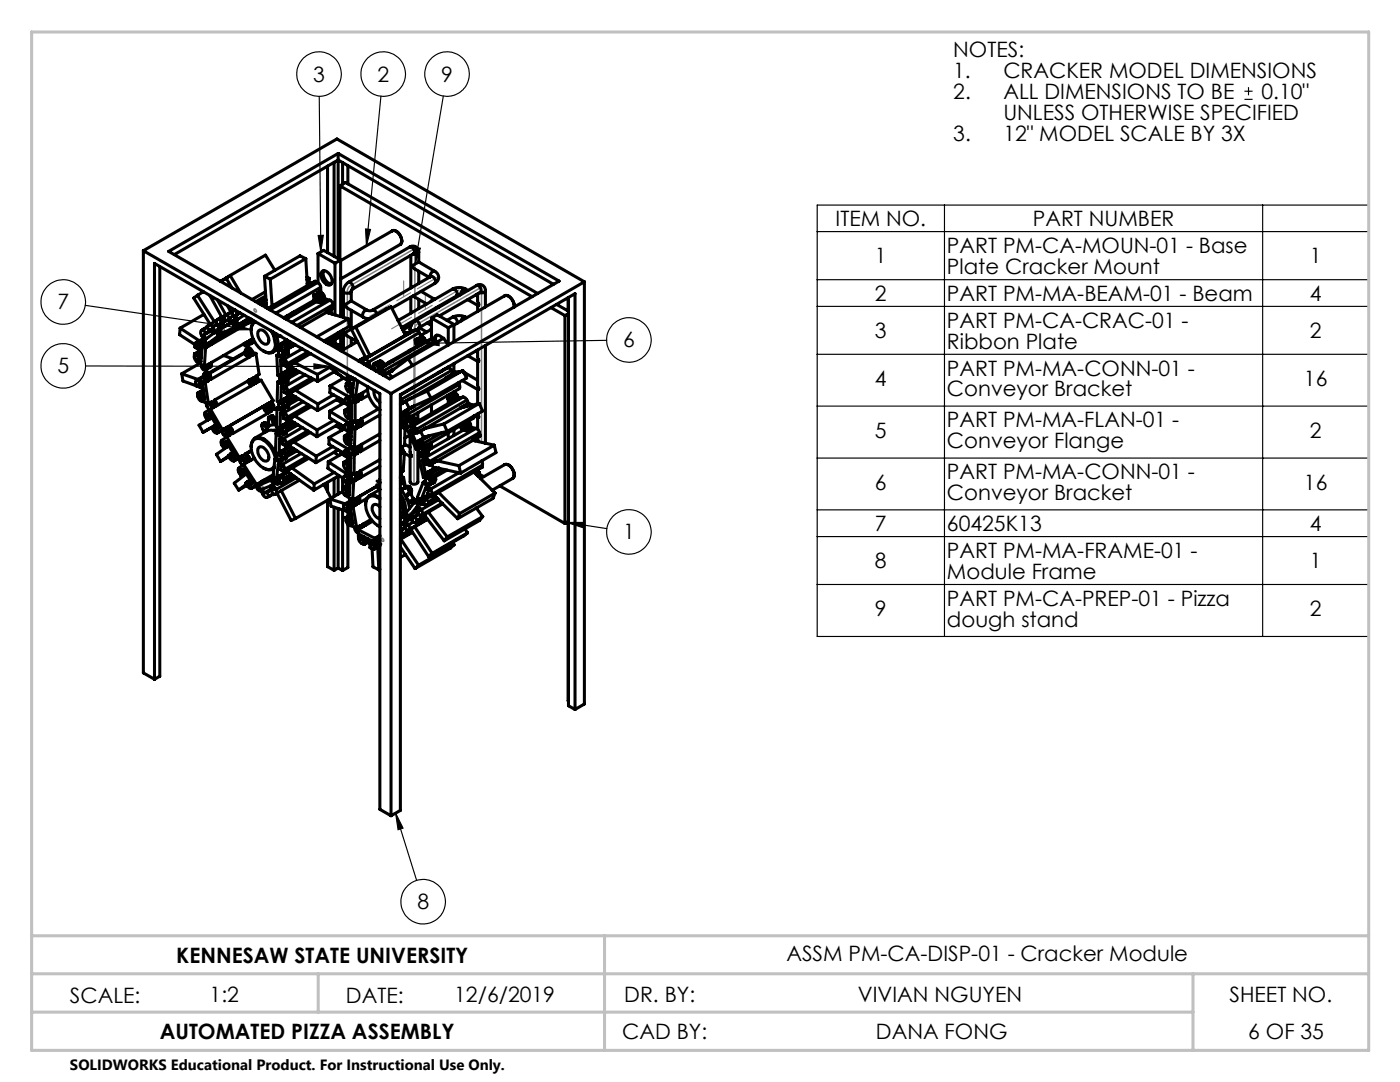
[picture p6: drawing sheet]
<svg xmlns="http://www.w3.org/2000/svg" width="279mm" height="216mm" viewBox="0 0 279 216" stroke-linecap="round" stroke-linejoin="round" font-family="sans-serif">
<defs><g id="words">
<g font-size="4.2">
<text x="190.2" y="11.4">NOTES:</text>
<text x="62.5" y="16.3">3</text>
<text x="75.3" y="16.3">2</text>
<text x="88.1" y="16.3">9</text>
<text x="190.2" y="15.6">1.</text>
<text x="200.2" y="15.6">CRACKER MODEL DIMENSIONS</text>
<text x="190.2" y="19.8">2.</text>
<text x="200.2" y="19.8">ALL DIMENSIONS TO BE</text>
<text x="200.2" y="24">UNLESS OTHERWISE SPECIFIED</text>
<text x="251.7" y="19.8">0.10&quot;</text>
<text x="190.2" y="28.1">3.</text>
<text x="200.2" y="28.1">12&quot; MODEL SCALE BY 3X</text>
<text x="166.8" y="45.1">ITEM NO.</text>
<text x="206.1" y="45.1">PART NUMBER</text>
<text x="174.6" y="52.5">1</text>
<text x="189" y="50.5">PART PM-CA-MOUN-01 - Base</text>
<text x="261.4" y="52.5">1</text>
<text x="174.6" y="60">2</text>
<text x="189" y="60">PART PM-MA-BEAM-01 - Beam</text>
<text x="189" y="54.7">Plate Cracker Mount</text>
<text x="261.4" y="60">4</text>
<text x="11.5" y="61.8">7</text>
<text x="189" y="65.4">PART PM-CA-CRAC-01 -</text>
<text x="124.4" y="69.3">6</text>
<text x="174.6" y="67.4">3</text>
<text x="189" y="69.5">Ribbon Plate</text>
<text x="261.4" y="67.4">2</text>
<text x="11.5" y="74.5">5</text>
<text x="174.6" y="77">4</text>
<text x="189" y="74.9">PART PM-MA-CONN-01 -</text>
<text x="260.2" y="77">16</text>
<text x="189" y="79.1">Conveyor Bracket</text>
<text x="174.6" y="87.3">5</text>
<text x="189" y="85.3">PART PM-MA-FLAN-01 -</text>
<text x="189" y="89.5">Conveyor Flange</text>
<text x="261.4" y="87.3">2</text>
<text x="189" y="95.6">PART PM-MA-CONN-01 -</text>
<text x="174.6" y="97.7">6</text>
<text x="189" y="99.8">Conveyor Bracket</text>
<text x="260.2" y="97.7">16</text>
<text x="124.4" y="107.6">1</text>
<text x="174.6" y="105.9">7</text>
<text x="189" y="105.9">60425K13</text>
<text x="261.4" y="105.9">4</text>
<text x="174.6" y="113.4">8</text>
<text x="189" y="111.3">PART PM-MA-FRAME-01 -</text>
<text x="261.4" y="113.4">1</text>
<text x="189" y="115.5">Module Frame</text>
<text x="174.6" y="122.9">9</text>
<text x="189" y="120.9">PART PM-CA-PREP-01 - Pizza</text>
<text x="189" y="125">dough stand</text>
<text x="261.4" y="122.9">2</text>
<text x="83.3" y="181.4">8</text>
<text x="156.9" y="191.8">ASSM PM-CA-DISP-01 - Cracker Module</text>
<text x="35.2" y="192.1">KENNESAW STATE UNIVERSITY</text>
<text x="14" y="200.2">SCALE:</text>
<text x="41.8" y="199.9">1:2</text>
<text x="69.1" y="200.2">DATE:</text>
<text x="90.7" y="199.9">12/6/2019</text>
<text x="124.6" y="199.9">DR. BY:</text>
<text x="171.2" y="199.9">VIVIAN NGUYEN</text>
<text x="245.4" y="199.9">SHEET NO.</text>
<text x="31.9" y="207.3">AUTOMATED PIZZA ASSEMBLY</text>
<text x="124.2" y="207.3">CAD BY:</text>
<text x="174.8" y="207.3">DANA FONG</text>
<text x="249.1" y="207.3">6 OF 35</text>
</g>
<text font-size="3" x="14" y="213.5">SOLIDWORKS Educational Product. For Instructional Use Only.</text>
</g></defs>
<g fill="none" stroke="#000" stroke-width=".23">
<path d="M63.7 19.2l.3 31.1M76 19.2l-2.9 29.8M88.5 19.2l-5.7 33.5M248.4 19.8h1.6M248.4 18.2h1.6M249.2 17.4v1.6M63.5 47h1l-.5 3.3zM73 45.7l.9 .1-.8 3.2zM82.9 49.4l1 .1-1.1 3.2zM163.1 40.9h110.1v86.1h-110.1zM163.1 46.2h110.1M163.1 55.8h110.1"/>
<path d="M188.5 40.9v86.1M252 40.9v86.1M17 60.9l33.1 4.9M17.1 73l48.8 .1M47 64.8l3.1 1h-3.3zM62.7 72.6l3.2 .5-3.2 .5zM84.3 68.5l3.3-.6v1.1zM121.1 67.9l-36.8 .6M163.1 61.1h110.1M163.1 70.7h110.1M163.1 81h110.1M163.1 91.4h110.1"/>
<path d="M113.1 104.2h3.4l-.2 1.1zM113.1 104.2l8 1.3M163.1 101.7h110.1M163.1 107.1h110.1M163.1 116.6h110.1M79 162.2l1.4 3-1 .4zM79 162.2l4.1 13.5"/>
<circle cx="63.7" cy="14.8" r="4.4"/>
<circle cx="76.5" cy="14.8" r="4.4"/>
<circle cx="89.2" cy="14.8" r="4.4"/>
<circle cx="12.6" cy="73" r="4.4"/>
<circle cx="12.6" cy="60.3" r="4.4"/>
<circle cx="125.5" cy="67.8" r="4.4"/>
<circle cx="125.5" cy="106.1" r="4.4"/>
<circle cx="84.5" cy="179.9" r="4.4"/>
</g>
<g fill="none" stroke="#808080" stroke-width=".3">
<path d="M41.1 74.6a.34 .34 0 0 1 .4 .2 .34 .34 0 0 1-.1 .4l-.3-.2zM44.3 65.4a.31 .31 0 0 1 .4 .2 .31 .31 0 0 1-.2 .4l-.2-.3zM50.7 61.7a.33 .33 0 0 1 .4 .1 .33 .33 0 0 1-.1 .5l-.2-.2zM56.3 69.6a.3 .3 0 0 1 .4 .2 .3 .3 0 0 1-.1 .4l-.3-.2zM71.1 78.7a.33 .33 0 0 1 .4 .1 .33 .33 0 0 1-.1 .5l-.3-.3zM75.3 72.6a.32 .32 0 0 1 .4 .1 .32 .32 0 0 1-.1 .5zM45.2 85.9a.33 .33 0 0 1 .4 .2 .33 .33 0 0 1-.1 .4l-.3-.3zM52.1 96.8h.3l.1 .2a.22 .22 0 0 1-.2 .4 .22 .22 0 0 1-.2-.2zM56.1 90.5a.34 .34 0 0 1 .4 .2 .34 .34 0 0 1-.2 .4l-.3-.4zM56.4 80.2a.32 .32 0 0 1 .4 .2 .32 .32 0 0 1-.1 .4l-.2-.2zM70.6 99.4a.32 .32 0 0 1 .4 .2 .32 .32 0 0 1-.1 .4l-.3-.3zM70.9 89.1a.29 .29 0 0 1 .5 .2 .29 .29 0 0 1-.2 .4z"/>
<path d="M81.8 83.7a.32 .32 0 0 1 .4 .2 .32 .32 0 0 1-.2 .4l-.2-.3zM82.8 80.7v-30.4a.4 .4 0 0 0-.2-.4 .4 .4 0 0 0-.4 .1l-12.3 7-.5 .7-.1 30.8M85.8 95.4a.31 .31 0 0 1 .3 .1 .31 .31 0 0 1-.1 .4l-.2-.1zM96.1 88.4v-30.4a.37 .37 0 0 0-.2-.4 .37 .37 0 0 0-.4 0l-12.2 7.1-.6 .7-.1 30.8M76.1 107.5a.3 .3 0 0 1 .4 .1 .3 .3 0 0 1-.1 .4zM81.8 102.4a.33 .33 0 0 1 .3 .2 .33 .33 0 0 1-.1 .4l-.3-.3z"/>
</g>
<path d="M120.6 186.7h152.6" fill="none" stroke="#c0c0c0" stroke-width=".23" stroke-dasharray="19 1.6 3.2 1.6" stroke-dashoffset="9.5"/>
<path d="M6.3 6.4h266.9v203.2h-266.9zM6.3 194.3h266.9M6.3 186.7h266.9M63.5 194.3v7.7M120.7 186.7v22.9M238.1 194.3v15.3M6.3 202h231.8" fill="none" stroke="#c0c0c0" stroke-width=".61"/>
<path d="M91.6 57.8l-13.4 7.8M73.8 63.1l13.5-7.8" fill="none" stroke="#808080" stroke-width=".23" stroke-dasharray="19 1.6 3.2 1.6" stroke-dashoffset="14.4"/>
<path d="M80.6 56.1v3.1M84.9 58.6v3.1" fill="none" stroke="#808080" stroke-width=".23" stroke-dasharray="19 1.6 3.2 1.6"/>
<path d="M63.5 47h1l-.5 3.3zM73 45.7l.9 .1-.8 3.2zM82.9 49.4l1 .1-1.1 3.2zM84.3 68.5l3.3-.6v1.1zM113.1 104.2h3.4l-.2 1.1zM79 162.2l1.4 3-1 .4zM62.7 72.6l3.2 .5-3.2 .5zM47 64.8l3.1 1h-3.3z" fill="#000"/>
<g fill="none" stroke="#000" stroke-width=".61">
<path d="M65.4 33.2v17.2M66.7 32.4v18.8M67.5 30.6v21M67.8 37.1l38.4 22.1M67.8 37.1v14.7M67.8 37.1l1.2-.7 38.3 22.2M68.4 32.5v4.3M69.4 33.1v3.6M28.6 50l49.4 28.5M28.6 50l38.6-22.3 49.4 28.5M28.6 50v84.3l2.2 1.2M31.9 53.2v81.7l-1.1 .6"/>
<path d="M33.7 50.2l33.8-19.6 44.1 25.5-33.8 19.5zM34.8 50.8l32.7-18.9 43 24.8M39.4 58.9l-.7 .6 3.2 5.2M39.4 58.9l3.4 5.3M40.6 58.2l-1.2 .7M41.9 58.9l2.9 5.3-.4 .2M43.4 59.8l1.7 3.1M45.2 55.5l-1.1 .7M45.5 55.2l-1.5 .9M45.9 55l-.8 .5 1.2 2M45.9 55l2.1 3.5M52.8 55.1l.3 5.4"/>
<path d="M52.8 55.1l1.1 .6M53 58.2l-2.7 1.6M53 59.1l-2 1.1M53.1 59.7l-1.5 .8M53.1 59.9l-1.2 .7M53.9 55.7l.4 5.4M54.9 53.9l-1.9-3-7.1 4.1M61 51.6l-1.1-.6-7.1 4.1M61 51.6l-7.1 4.1M61 51.6l.3 5.4M61.2 55.3l.5 .2M61.3 57h.1"/>
<path d="M61.3 57l-7 4.1M61.3 56.8l.3 .1M61.7 55.5v.1M61.7 55.5l-.4 .2M61.7 55.6v.7M61.7 55.6l-.4 .2M61.7 56.3v.1M61.7 56.3l-.4 .3 .4-.2M61.7 56.4l.4 .2M62.6 58.9l.3-.2 .6 .3M62.6 58.9l.1 1M62.6 58.9l.6 .3"/>
<path d="M62.7 59.9l-6.1 3.5M62.9 56.1l-1.5 .9M62.9 56.1l.5 .3M63 59.4a.3 .3 0 0 1 .4 .2 .3 .3 0 0 1-.2 .4l-.3-.3zM63 59.4a.39 .39 0 0 1 .4 .2 .39 .39 0 0 1 0 .4M63.2 59.2l.4 .5v.4l-.2 .2-.7-.4M63.4 56.4a1.12 1.12 0 0 1 .6 .9M63.4 58.4l.3-.2 .6 .3M63.4 58.4v.4M63.4 58.4l.6 .3M63.4 56.4l-9.5 5.4M63.5 59l.2 .2 .2 .5"/>
<path d="M63.5 50.6v5.8M63.5 50.6l3.4 1.9M63.5 50.6l1.1-.6 3.4 1.9M63.5 59l.5 .7M63.5 59l-.3 .2M63.7 58.7l-.4 .2M63.9 59.7l.2 .7M64 58.7l.5 .6M64 57.3l.1 1.1M64 57.3l-9 5.2M64.2 54.2a.87 .87 0 0 1 1.3 .2 1.95 1.95 0 0 1 .6 2.3 .87 .87 0 0 1-1.3-.2 1.95 1.95 0 0 1-.6-2.3zM64.3 58.5l.4 .6v.5"/>
<path d="M64.3 58.5l-.3 .2M64.5 59.3l.1 .8-.5 .3M64.5 59.3l-.6 .4M64.6 54a2.07 2.07 0 0 0 1.5 2.7M64.7 59.6l-.2 .1M64.7 59.5l1.1 .4M65.8 59.9l.5 .3 .2 .6M65.8 59.9l-7.6 4.4M66.9 52.5v10.3M68 51.9v11.3M68 51.9l-1.1 .6M68.5 58.1a.92 .92 0 0 0 1.6 0"/>
<path d="M68.5 58.1v5.2M69.5 56.3l-.2 .2a2.23 2.23 0 0 0-.8 1.6M69.5 56.3a.9 .9 0 0 1 .8 1.4M70.1 58.1v2l-1.3 .6v.3l.5 .4M78.3 46.1a1.23 1.23 0 0 1 1.6 .9 1.43 1.43 0 0 1 0 1.8M78.3 46.1a1.82 1.82 0 0 1 1.8 2.3l-.2 .4M78.3 46.1l-10.3 5.9M79.9 48.8l-11.9 6.9M81.8 49.3a1.15 1.15 0 0 1 1.2-.1 1.15 1.15 0 0 1 .6 1.1M81.8 49.3a.9 .9 0 0 1 .7 1.3M81.8 49.3l-12.3 7M82 50.9v6.6"/>
<path d="M82 59.3v3.2M82.5 59l2.7 1.6M82.5 50.6l-12.2 7.1-.2 .4M82.5 50.6h.1M83.6 52.3l-1.4 .7v.2l.5 .4 3 1.8M83.6 50.3a.89 .89 0 0 1-1.2 .4M83.6 52.3l3.2 1.9M83.6 50.3v2M83.6 54.1v2.5M83.6 59.7v1.9M84 58.1l2.7 1.6a.67 .67 0 0 0-.7 .5M86 55.2a.92 .92 0 0 1 .8 1.4"/>
<path d="M86 55.2l-11.7 6.7M86 55.1v.1M86.8 54.2a1.31 1.31 0 0 1 .8 1.2 1.31 1.31 0 0 1-.8 1.2M86.8 54.2a.93 .93 0 0 0-1 1.1M86.8 56.6l-8.6 4.9M90.3 57.7a2.84 2.84 0 0 1 2.6 0M90.3 57.7a.92 .92 0 0 1 .8 1.4M90.3 57.7l-10.9 6.3M91.1 59.1h.1M91.1 59.1l-10.9 6.3M91.7 58.9l-.6 .2M92.9 57.7a.97 .97 0 0 0-1 1.1"/>
<path d="M92.9 57.7l.5 .3M93.3 59.8l2 1.1M94.9 58.8l.4 .3M95.1 57a1.13 1.13 0 0 1 1.2-.1 1.13 1.13 0 0 1 .6 1.1M95.1 57a.9 .9 0 0 1 .8 1.3M95.1 57l-12.2 7M95.3 58.6v1.5l.2 .5M95.9 58.3h.1M95.9 58.3l-8.2 4.7M96.9 58a.83 .83 0 0 1-1.2 .4M96.9 58v3.2M100.7 59a1.77 1.77 0 0 1 1.9 1.9v.3"/>
<path d="M100.7 59a1.43 1.43 0 0 1 1.7 1.1l.2 1.2M100.7 59l-10.1 5.9M113.4 59.4v2.7M113.5 59.4v81.4l1.3 .8M116.6 56.2l-38.6 22.3M116.6 56.2v84.3l-1.8 1.1M35.9 65.5l-.1 1.3 3.1 2M35.9 65.5l3.9 2.5M36.3 74.6l.2 1.4 2.7 1M36.3 74.6l3.2 1.1M38.8 70.6h.1M38.8 70.6v.7l.3 .7 1.7 1.2"/>
<path d="M38.8 70.6l1.5-.8-1.4 .8M38.9 70.6l.6 .4M39.4 78.5l1.1-.7-1.1 .7M39.4 78.5l.1 .8 .4 .6 1.7 .6M39.4 78.5l.6 .2M39.5 71v.1M39.5 75.8a.36 .36 0 0 0-.4 .1 .36 .36 0 0 0 0 .4l.1 .7 .6 .2M39.5 75.8l1.5 .5M39.5 71.1v.7M39.5 68.4a.34 .34 0 0 0-.3 0 .34 .34 0 0 0-.3 .3v.6l.7 .4M39.5 68.4l1.5 1M39.6 69.7l.6-.3-.6 .3"/>
<path d="M39.6 69.7l.1-.7 .6 .5-.2 2.7-.6-.4M39.8 72.5l-3.5 2.1M39.9 77.2h-.1M39.9 77.2l.5-.3-.6 .3M39.9 77.2l-.1-.7 .6 .2 .4 3-.6-.2M39.9 77.2l.6 .2M40 69.5l.3 .2M40 78.7l.1 .1M40.1 78.8l.1 .7M40.1 71.4l-.6 .4M40.2 72.8a.71 .71 0 0 0 .1 .7 .71 .71 0 0 0 .7 .3l.1-.2M40.2 70.6l-.7 .4"/>
<path d="M40.2 70.7l-.7 .4M40.5 65.7l.1 .1M40.5 65.7l-.3 .3a.79 .79 0 0 0 0 .9l1.1 1.8M40.5 67.8l-1 .6M40.6 65.8l.4 .7M40.6 67.5l-1.5 .9M40.6 78.4l-.6 .3M40.6 67.7l-.1 1 .8 .5M40.6 75l-1.4 .8M40.6 75.2l-1.1 .6M40.6 78.5l-.5 .3M40.7 62.7l-4.8 2.8"/>
<path d="M40.7 74.5l.8-.3 .3 .3 .2 .4M40.7 79.2l-.5 .3M40.8 73.2l.3-.2v.6M40.9 74.8a.31 .31 0 0 1 .3 .2 .31 .31 0 0 1-.1 .4l-.2-.3zM41 76.3l.6 4.2M41 66.5v.1M41 66.6l-.4 .3M41 69.4l-.2 3.8M41.3 65.2l-.8 .5M41.3 69.2l-.3 .2M41.4 73.4l-.4 .5M41.4 68.7l-.1 .5"/>
<path d="M41.4 73.4l-.3 .2M41.4 65.3l-.8 .5M41.5 75.2l-.4-.6h-.4v1.1l.9 .3M41.5 75.2l.1 .8M41.6 72.7l.1 .4-.3 .2 .3 .1 .2-.3M41.6 76l-.6 .3M41.7 68.5l.3-.2-.7 .4M41.7 68.5v.5l.5-.2M41.8 68.5l.4 .3M41.8 66l.4-.3 .5 .7-1.6 1.2-.5-.7M41.9 73.1v-.6l-.5 .3v.6M42 74.9l-.5 .3"/>
<path d="M42.1 68.3l-.4 .2M42.2 66l.3 .6M42.2 66l-1.6 .9M42.2 73l-.4 .4M42.2 73l-.3 .1M42.3 65.7l-.5 .3M42.3 65.8l-1.3 .7M42.3 65.9l-.1 .1M42.3 65.8l-1.3 .8M42.4 65.3a.67 .67 0 0 0-.8-.4l-.3 .3 .5 .8M42.4 65.3l1.2 1.7M42.5 68l-.3 .2v.6"/>
<path d="M42.8 79.8l.2 .3M43.2 64l-1.5 .8M43.4 63.8a.67 .67 0 0 0-.1 .9l1 1.8M43.4 64.7l-1 .6M43.5 65.6h.1M43.5 65.6v.1M43.6 67l-2.3 1.7M43.7 63.6h.1M43.7 63.6l.6-.3-.9 .5M43.7 63.6l-.3 .2M43.7 65.4a.66 .66 0 0 0 0 .8 .66 .66 0 0 0 .6 .3M43.8 63.6l.4 .8"/>
<path d="M44.1 66.6l.1 .1M44.2 66.7l-.6 .3M44.2 64.4v.1M44.2 64.5l-.4 .2 .4 .8M44.3 63.4l-.5 .2M44.4 64.4l.4-.2-.6 .3M44.4 66.5l-.2 .2M44.4 64.4l.4 .7 1.1-.6-.2 .1M44.6 63.1l.4 .9 .5-.2 .5 .8-1.8 .9M44.6 63.1l.4-.1a.67 .67 0 0 1 .8 .5M44.6 70.9l1.9 .7M44.7 64.1l-.5 .3"/>
<path d="M44.9 66.3h-.1M45.4 61l.7 1.3M45.7 64.6l-1.5 .9M45.7 64.6h.1M45.8 63.5l1 1.8M46.1 62.3h.1M46.5 62.1l-1.9 1M46.5 64l.5-.3zM46.5 64l.6 1.1M46.6 63l1.1 1.8M46.6 63l-.8 .5M46.7 62l-.6 .3"/>
<path d="M46.8 65.3l-2.5 1.2M46.9 61.8l-.4 .3a.79 .79 0 0 0 .1 .9M47 61.9l.4 .7M47.1 65.1l-.3 .2M47.4 62.6v.1M47.4 62.7l-.4 .2M47.7 64.8l-.6 .3M47.8 62.4l-.4 .2M47.9 64.7h.1M47.9 64.7l-.3 .2M47.9 64.7l.4-.3-.6 .4M47.9 62.4l-.5 .3"/>
<path d="M47.9 62.4l-.9 .5M48.4 64.4h.1M48.4 64.4l-.5 .3M48.4 64.4l1.4-.9zM48.6 68.7l.5 .4 .3-.3M48.7 62.9l-1.3 .8-.4-.8M48.9 70.2l-7.2 4.2M49 70.4l-7.2 4.1M49 69.7l.8-.3 .5 .7M49 68.4l.1 .4h-.2l-.2-.2M49.1 68.4l.1 .3-.1 .2M49.1 70a.36 .36 0 0 1 .4 .2 .36 .36 0 0 1 0 .4l-.4-.3z"/>
<path d="M49.2 64.1l.5 .3M49.4 68.8v-.6l-7.2 4.1v.7M49.5 76l.5 1M49.7 63.5l-2 1.3M49.7 64.4l-7.2 4.2v-.6M49.7 68.7l-.5 .4M49.7 75.8a.37 .37 0 0 1 .4 .2 .37 .37 0 0 1 0 .4M49.7 75.8a.37 .37 0 0 1 .4 .3 .37 .37 0 0 1-.1 .4l-.3-.2zM49.7 63.9v.5M49.7 68.7l-.3 .1M49.8 70.4l-.3-.6h-.5v1.1l.9 .3M49.8 70.4l.1 .8"/>
<path d="M49.9 67.9l.1 .3-.3 .3 .4 .1 .1-.3M49.9 71.2l-7.8 4.5-.1-.8M50 63.7l-7.5 4.3M50 63.7v.5l.5-.2M50 75.7l.2 .3M50.1 63.7h-.1M50.2 68.3v-.6l-.5 .3v.7M50.2 63.7l.3 .3M50.2 76l.5 .7-7.2 4.1-.5-.7M50.3 70.1l-.5 .3M50.3 70.1l.1 .8 .7-.4M50.3 70.3l.8 .2"/>
<path d="M50.5 63.9v.1M50.5 68.2l-.4 .4M50.5 68.2l-.3 .1M50.5 75.8l-.3 .2M50.6 67.7l-.1 .5M50.8 64.1a2.01 2.01 0 0 0-.7 1.8M51 64.2a1.92 1.92 0 0 0-.8 2.6 4.7 4.7 0 0 0 3.3 3.6 1.44 1.44 0 0 0 1.5-1.6M51 76.2l-.1 .1M51.1 70.5l.6 4.2-.6 .4 .1 .5 .3 .6-.5 .3-.4-.5v-.6l-7.8 4.5 .1 .5M51.1 75l.3 .3M51.2 75.8l-.5 .3M51.4 75.3l.4 .7 .3-.2 2.4 4.1-.3 .3 .4 .7"/>
<path d="M51.4 75.3l-.3 .1M51.6 66a1.36 1.36 0 0 1 1.8 1 1.2 1.2 0 0 1-.2 1.7 1.98 1.98 0 0 1-1.6-2.7zM53.1 60.5h.1M53.1 60.5l-.8 .4M53.1 60.5l.1 .8M53.1 60.5l-.7 .5M53.2 61.3h-.1M54.1 66l.5 1M54.3 61.1h.1M54.3 61.1l-.9 .5M54.3 61.1l-.8 .5M54.5 66.2l.6 3.3 1.4 .5a.39 .39 0 0 0 .4-.2 .39 .39 0 0 0 0-.4"/>
<path d="M55.1 69.5a1.49 1.49 0 0 1-2.5 .5M55.2 66.6l.5 2.5M55.2 70.9l.2 4 1.5 .7a.33 .33 0 0 0 .4 .1 .33 .33 0 0 0 .1-.4M55.2 70.9l1.5 .7M55.4 76.2l-.1 3.8 1.5 1a.37 .37 0 0 0 .4 0 .37 .37 0 0 0 .2-.4M55.4 76.2l1.5 .9M55.5 69.7l-1.1 .6M55.6 70.7l.8 .5M55.6 70.7l-.4 .2M55.6 69.7v1M55.8 75.1v.3l.3 .6 .5 .1 .1-.3M55.8 67l.3 .1"/>
<path d="M55.8 67h.1M56 75.9l-.6 .3M56.2 68.5l.1 .9-.6-.3M56.2 69.9l.2 .5M56.2 68.5l.6 .2M56.2 68.9l-.5 .2M56.4 70.4v.8M56.7 75.5v.3M56.7 70.2v-.2v.3M56.7 63.4l.1 .1M56.7 70.2v.1M56.7 74.3v.7l-.6-.3"/>
<path d="M56.7 74.3l-.6 .4M56.7 79.7v.6l-.6-.4M56.7 71.6l.3 .3 .3 .7M56.7 74.3h.1M56.7 79.7l.7 .3M56.7 74.3l.7 .3M56.7 70.3l-.3 .1M56.7 70.3l.1 .7-.4 .2M56.8 68.7v.1M56.8 76l-.3 .2 .4 .2M56.8 68.8l.1 .6M56.8 70.4l.5 .3"/>
<path d="M56.9 77.1l.4 .4 .2 .6M56.9 75.7v.7M56.9 75.7h.1M56.9 75.7l-.2 .1M57 75.7h.1M57.1 67.7v.3M57.1 70.3l-.4 .2M57.2 69.7l.1 .3M57.2 69.7l.1 .2M57.3 69.9l-.6 .3M57.3 69.9v.1M57.3 70v.7"/>
<path d="M57.3 63l.3 .4M57.3 72.6v.6l-.6-.3-.1-.8-.6-.3 .1 2.9M57.3 67.9l-1.1 .6M57.4 74.6v.1M57.4 74.7v.6M57.4 78.7l-.7-.4 .1-.7-.7-.4v2.7M57.5 78.1l-.1 .6M57.5 69.5v.3M57.5 75.5v.6l-.6 .3M57.5 69.8l.1 .7-.3 .2M57.5 69.8l-.2 .2M57.6 79.1h.1"/>
<path d="M57.6 78.6v.5M57.6 79.1l-1.5 .8M57.6 73.1v.7M57.7 75.4l-.2 .2M57.8 68.2l-1 .5M57.9 68.2l-1.1 .6M58.2 78.8h.1M58.2 78.8l-1.5 .8M58.2 73.4h.1M58.2 73.4l-1.5 .9M58.2 78.8l.7 .3M58.2 78.8l-1.5 .9"/>
<path d="M58.2 73.4l.7 .3M58.3 62.4h.2M58.3 69.1h.1M58.5 62.4l.2 .4M58.5 68.5l-1.6 .9M58.8 62.2h.1M58.8 72.3v.1M58.8 68.8l-2 1.2M58.8 72.3l-1.5 .9M58.8 72.4l4.6 2.3M58.9 62.2l.2 .3M58.9 79.1v.1"/>
<path d="M58.9 73.7v.1M58.9 62.2l-.4 .2M58.9 79.1l-1.5 .9M58.9 73.7l-1.5 .9M58.9 79.2l4.5 2.7M58.9 73.8l4.5 2.3M58.9 79.2l-1.5 .9M58.9 68.8l-1.4 .8M58.9 73.8l-1.5 .9M58.9 77.8l-1.5 .9M58.9 77.8v.1M58.9 77.9l4.5 2.7"/>
<path d="M59.4 79.5l-2 1.1M59.5 74.1l-2.1 1.2M59.6 79.6l-2.4 1.4M59.8 74.2l-2.5 1.5M60.3 69.6l-3.6 2M60.9 74.8l-4 2.3M61.4 70.2l-4.1 2.4M62 70.6l-3.2 1.8M62.1 75.4l-4.6 2.7M62.7 75.7l-3.8 2.2M63.2 60.2l-6.1 3.5M63.4 74.7v1.4"/>
<path d="M63.5 60.3l.6 .1M63.8 60.1l-.3 .1M65.1 62.3l-5.2 3M65.1 62.3l4.4 1.3M65.5 62.1v.3M65.9 77l-.1 1.4 3 1.7M65.9 77l3.7 2.2M65.9 73.2l-2.5 1.5M65.9 68.3l-.4 .2M65.9 68.3l2.8 1.4M65.9 68.3h.1M66 72.9l-.1 .5 4.4 3.3v.6l.1 .1"/>
<path d="M66 61.8l.2 .9M66.2 68.1v.3M66.5 60.8l.1 .6M66.5 60.8l-7.2 4.1M66.6 78.8l-3.2 1.8M66.6 61.4l-1.5 .9M66.7 74.2l1.5 .9M66.8 67.8l.1 .7M66.9 68.5l-.4 .1M66.9 74.1l-3.5 2M66.9 68.5l.6 .3M66.9 67.7v.8"/>
<path d="M67.2 79.8l1.2 .7M67.2 74.3l-.1 .1M67.3 74.4l-.1 .1M67.3 66.5l.1 .3M67.3 79.7v.1M67.4 66.8l.1 .6M67.4 66.8l-2.5 1.4M67.5 67.4l-1.6 .9M67.5 68.8v.1M67.5 68.8l-.3 .1M67.5 74.6h.1M67.5 68.9v.2"/>
<path d="M67.5 68.9l-.2 .1M67.7 79.4l-4.3 2.5M68 66.1v3.3M68 74.9v.1M68 79.6v.7M68.4 79.8v.7M68.5 65.8v3.8M68.5 79.9v.6M68.6 75.4l-2.7 1.6M69.1 76.6l-.1 .4a1.03 1.03 0 0 0 .5 1.1l1.4 1.1M69.1 76.5l.6-.3-.6 .3M69.1 76.5v.1"/>
<path d="M69.1 76.5l.6 .5M69.3 61.5l3.2 1.8M69.4 74.8l-.1 .4 .7 .5M69.4 79.6a.35 .35 0 0 0-.4-.1 .35 .35 0 0 0-.2 .4v.6l.7 .4M69.4 79.6l1.5 .8M69.5 63.6l-6.3 3.6M69.5 63.6l.2 1.5-5.1 3M69.7 77l.1 .1M69.8 77.1l-.1 .6M70 75.7l.5-.2-.5 .3M70.1 75.2l-.1 .5M70.1 65.7l-1.3 .6v.3l.4 .4 2.1 1.2"/>
<path d="M70.1 60l3.2 1.9M70.1 61.9v3.8M70.1 67.5v1.4M70.1 65.7h.1M70.1 65.7l2.9 5.6M70.3 77.3l-.6 .4M70.3 76.7l-.6 .3M70.3 78.7l-1.3 .8M70.3 76.8l-.5 .3M70.3 79l-.9 .6M70.4 78.7a.73 .73 0 0 0 .8 1.1v-.2M70.4 75.5h.1"/>
<path d="M70.7 75.6h.1M70.7 75.6l-.4 2.5-.6-.4M70.9 79.2l.4-.2-.1 .6M71 65.3l-.9 .4M71 65.3l2.8 5.7M71.4 79.7l-.3 .1 .4 .2M71.4 68.2l-3.3 1.8M71.4 76l-.5 3.2M71.5 79.4v.6M71.5 79.4l-.3 .2M72 79.1l.1-.6-.5 .3-.1 .6M72 79.1l-.5 .2"/>
<path d="M72.3 79l-.3 .3M72.3 79l-.3 .1M72.4 71.8l.3 .9 .6-.1 .3 .6M72.5 63.3l1.1 .3M72.6 72.6h.1h-.1M72.7 71.7a.85 .85 0 0 1 .9 .5M72.7 71.7l-.3 .1M72.9 71.3l.1 .1M72.9 71.2l-1.4 .8M72.9 71.3h.1M72.9 71.3l-1.3 .8M73 71.4h.1"/>
<path d="M73 71.4l-1.3 .7M73 72.6l.2 .4M73.3 61.9l.4 .1 .6-.1M73.3 61.9a.92 .92 0 0 0-.8 1.4M73.3 77.1v.5M73.3 77.8l-.9 .5-.1 .7M73.4 77.2a5.2 5.2 0 0 0 2.4 4.6l-.1-.1M73.5 73.1h-.1M73.6 78.8l-1.6 .9v-.6M73.6 72.2l.6 1.4M73.9 70.9h.1M73.9 70.9l-1.5 .9"/>
<path d="M73.9 70.9l-.1 .1M74.3 61.9a.85 .85 0 0 1 .9 .8M74.5 72.6l.1 .1M74.7 77.9a2.32 2.32 0 0 0 1.1 2.4M74.7 72.7l.4-.2 .5 .3M75 73.8l-.2 .1M75 72.5h.3l.3 .3M75 72.5l-.5 .1M75.3 73l-.3-.3h-.3a.5 .5 0 0 0 0 .7l.4 .7M75.3 73l.4 .7M75.5 72.2h.3l.3 .3M75.5 72.2l.4-.2 .5 .3"/>
<path d="M75.6 72.2l.1-.1 .4 .4M75.6 72.2l-.6 .3M75.6 72.2l-1.1 .4M75.6 72.8l-.3 .2M75.6 72.8l.4 .6M75.7 74.4l.4-.2 .3 .7M75.8 73.6a.67 .67 0 0 1 .8 .4M75.8 73.6l-.7 .5M76.1 74.3l-.3 .2M76.1 72.5l.4 .7M76.1 73.3l-.1 .1M76.4 72.3l-.3 .2"/>
<path d="M76.4 72.3l.4 .7M76.6 74l.3 .6M76.8 72.8h.1M76.9 72.7v.3M76.9 74.6h.1M77.6 74.4l.6 1M77.6 72.3h.1M77.6 72.3l.1 .2M78 78.5v84.3M78.1 74.1h.1M78.1 74.1l-1.5 .8 .4-.3M78.1 61.2l-7.1 4.1"/>
<path d="M78.1 61.2l2.8 5.7M78.1 61.2l-.9 .4-7.1 4.1M78.3 71.9l-.7 .4M78.3 71.9l.2 .2M78.3 71.9h.1M78.5 73.7v.1M78.5 73.7l-1.6 .9M78.5 73.8l-1.5 .8M78.5 73.8l-.4 .3M79.9 79.5l.1 .2M80 79.7l.4 .7M80.5 66.1l.7 .4"/>
<path d="M80.8 66.7l.3-.2zM80.9 66.9l-7.1 4.1M81.5 71.6l-3 2.2M81.5 71.6l.8 1.4M81.5 66.4h.1M81.5 66.4l-.4 .1M81.5 66.4l-.6 .3 .7-.3M81.5 70v.3M81.6 66.4v.1M81.8 65.8l.4 .3M81.8 65.8v.6M81.8 69.8v.3"/>
<path d="M81.8 70l-.3 .2M81.9 79.5l-1.5 .9M81.9 79.5v.1M82 64.9v.2M82.1 64.9l-1.7 .9M82.5 66h.1M82.5 66l-1.6 .9M82.9 64a2.11 2.11 0 0 0-1.1 1.8M82.9 65.9l.5 .1 .2 .4M82.9 64a.9 .9 0 0 1 .7 1.4M82.9 65.9l-10.2 5.8M82.9 67.8v.1"/>
<path d="M82.9 65.9l-.4 .1M83 67.9l.4-.2 .5 .3M83 68.2a.3 .3 0 0 1 .4 .1 .3 .3 0 0 1-.1 .4zM83.1 68.1a.36 .36 0 0 1 .4 .2 .36 .36 0 0 1-.1 .4M83.3 69l-6.6 3.8M83.3 67.7h.3l.3 .3M83.3 67.7l-.4 .1M83.4 65.8l-.1 .2M83.4 65.8v.3M83.6 68.2l-.3-.3-.4 .1a1.28 1.28 0 0 0 .5 1.2M83.6 65.4v.9M83.6 68.2l.4 .7"/>
<path d="M83.6 65.4l-.2 .4M83.6 65.4l1.6 .9M83.6 66.4l-10 5.8M83.6 66.4l.5 .8M83.8 67.4h.3l.3 .3M83.9 67.4l.1-.1 .4 .4M83.9 67.4l.3-.2 .5 .3M83.9 67.4l-1 .4M83.9 67.4l-.6 .3M83.9 68l-.3 .2M83.9 68l.4 .7M84.4 68.5l-.2 .1"/>
<path d="M84.4 67.7l.4 .7M84.7 67.5l-.3 .2M84.7 67.5l.4 .7M85.3 64.5l.8 .4M85.3 78l-3.4 1.6M85.3 78l.7 1.5M86 79.5l-3.3 1.5M86.1 64l-2.5 1.4M86.1 67.6l-1 .5M86.1 65.7l-2.2 1.3M86.1 63.5v4.2M86.1 63.5l3.4 1.9"/>
<path d="M86.1 63.5l1.1-.7 3.4 1.9M86.1 65.6l-.1 .2M86.7 68.2a.67 .67 0 0 0-.8-.5l-10.1 5.9M86.7 68.2l-10.1 5.8M86.7 68.2l.2 .2M86.9 61.5v.2M87.1 66.9a1.22 1.22 0 0 0 0 1.4M87.5 61.1v.3M87.7 74.2v.1M87.7 74.3l-.4 .2M88.3 73.9l-.6 .4M88.4 67.6a.95 .95 0 0 0-.8-.7 .95 .95 0 0 0-.9 .4l.1 1"/>
<path d="M89 75.5h.1M89 75.5l-7.1 4.1M89.4 73.4l.5 .2 .2 .3M89.4 73.4l-1 .4M89.4 73.4l-9.5 5.4v-.1M89.4 68.9l-.9-1.4-7 4.1M89.4 75.2h.1M89.5 65.4v3.5M89.5 73.2v.2M89.5 79.8v.7M89.5 79.3a.38 .38 0 0 1 .4 .2 .38 .38 0 0 1 0 .4l-.3-.2zM89.5 79.2h.1"/>
<path d="M89.6 79.2a.38 .38 0 0 1 .3 .2 .38 .38 0 0 1 0 .5M89.7 78.8l-.3 .2v-.1M90 74.9l.1 .1M90 78.5l.3 .7M90.1 79.4l-.1-.2a.4 .4 0 0 0-.6-.1l-.1 .3 .4 1M90.1 79.4l.4 .8M90.1 73.9l-10.1 5.8M90.1 73.9l.4 .6M90.3 63.3a2.84 2.84 0 0 1 2.6 0M90.3 63.3a.99 .99 0 0 1 1 1.2M90.3 63.3l-1.1 .6M90.3 79.2l.1 .1"/>
<path d="M90.4 79.3l.3 .7-.2 .2M90.4 79.3l-.3 .1M90.5 74.5l-1.5 1M90.5 78.2l.4 .7M90.6 78.2v.1l.3 .1 .3 .4M90.6 74.5l.3 .1M90.6 64.7v3.5M90.6 72.6v2.2M90.6 64.7l-1.1 .7M90.9 79.6l-.3 .1M90.9 78.9v.1M90.9 78.9l-.6 .3"/>
<path d="M90.9 79l.4 .7M91.2 78.8l.4 .8-.3 .1M91.2 78.8l-.3 .2M91.3 79.7l-.6 .2M91.5 76.4l.2 .3M91.7 76.7a.65 .65 0 0 1-.1 .9l-10.1 5.8M91.7 76.7l-10.2 5.8M91.9 74.2l-1.3 .1M92.2 75.9l3.1 1.8M92.4 73.9l-7.1 4.1M92.4 73.9l.7 1.5-7.1 4.1M92.4 73.9l-3.4 1.6"/>
<path d="M92.4 79.2a.88 .88 0 0 1 .8 .6M92.4 79.2l-10.1 5.9M92.4 79.2l-.9 .2M92.5 74.3l.4 .2M92.6 74.5h.3M92.9 63.3a.91 .91 0 0 0-.9 .8M92.9 63.3l.2 .1M92.9 74.5l2.4 1.4M93.2 79.8l-10.1 5.9M93.2 79.8l.3 .7M93.3 71l2 1.1M94.9 70.1l.4 .2"/>
<path d="M95.3 69.8v1.5l.2 .5M95.3 72.1v4.8l.2 .5M95.3 60.9v1.2M95.3 77.7v2.9M95.5 60.9h-.2M95.5 72.1h-.2M95.5 77.7h-.2M95.5 60.6v.3M95.5 71.8v.3M95.5 77.4v.3M96.9 68.9v19.5M110 61.4l2.7 1.6"/>
<path d="M111.1 60.7l2.4 1.4M112.7 63v41.5M113.5 62.6l-.8 .4M41.3 80.4l-.1 .1a1.48 1.48 0 0 0 .5 1.3M41.7 80.5l.2 .3M41.8 83.5l-.4-.7 .4-.3 1.8 3-.5 .3-.4-.7M41.9 80.8l.5 .7-.4 .2M42 81.7l-1 .6a.74 .74 0 0 0 0 .9l.4 .7 .9-.6-2.6 1.5 .8 1.5 1.7-1M42 81.7l2.4 4.1M42.2 85.3l.4 .6a.67 .67 0 0 0 .8 .5M42.2 80.6l-.3 .2M42.3 83.3l-.5 .2"/>
<path d="M42.7 85l-.5 .3M42.7 85v.1M42.8 81l-.3 .1M42.8 80.4l.4 .6-.5 .3-.4-.5-.1-.6-.6 .3M42.9 80.6l-.5 .3M43 80.1l-.2 .1M43.1 84.7l-.4 .3M43.1 84.8l-.4 .3M44.1 86l-.7 .4M44.4 85.8l-1 .6M44.7 88.4l.4-.3 1.8 2.9-.4 .3-.4-.7M44.7 88.4l.4 .7"/>
<path d="M44.7 85.6l-.6 .3a1.71 1.71 0 0 0 .9 1.2l.3-.4-.1-.4M44.7 85.6l.5 .7M44.7 85.6l-.3 .2M45 85.4l.5-.3 .5 .7-.5 .3zM45.1 89.1v.1M45.1 89.2l-.4 .3M45.2 86.3l.2-.2 .5 .8-.6 .3M45.2 88.1l-.5 .3M45.3 87.2l-1.1 .7a.79 .79 0 0 0 .1 .9l.4 .7M45.3 87.2l2.4 4.1M45.4 85.5l-.2 .1M45.5 86.9l-.3 .1 .1 .2"/>
<path d="M45.6 88.8l-.5 .3M45.6 88.9l-.9 .6M45.6 91l-1.6 1.1M45.6 88.9l-.5 .3M45.6 89l-2.4 1.7 .8 1.4M45.7 91.1l-1.7 1M45.9 84.9l.4 .8M46 90.6l-.4 .3 .3 .6a.67 .67 0 0 0 .8 .4M46 90.6h.1M46.3 85.7l.1 .4-.1 .3M46.5 90.3l-.5 .3M46.5 90.3l-.4 .3"/>
<path d="M46.7 91.9l1.1-.6-1.1 .7M47.7 91.3l-1 .6M48.1 93.9l.4-.3 1.9 2.8-.4 .4-.5-.7M48.1 93.9l.4 .7M48.2 91.3l-.3 .1M48.4 90.9l.4 .7-.3 .2M48.4 90.9l-.7 .4M48.4 90.9l-.6 .4 .1 .2M48.5 91.8l-.3-.3-.4 .1a1.61 1.61 0 0 0 .6 1.3M48.5 91.8l.5 .7-.4 .2M48.5 94.6l.1 .1M48.5 93.7l-.4 .2"/>
<path d="M48.6 94.7l-.4 .3M48.6 92.7l-.9 .7a.73 .73 0 0 0 0 1l.5 .6M48.6 92.7l2.6 4M49 94.3l-.5 .3M49 90.8h.3l.3 .3M49 94.4l-.4 .3M49.1 94.5l-.9 .5M49.1 94.5l-2.4 1.9 .9 1.4M49.2 96.6l-1.6 1.2M49.3 96.8l-1.7 1M49.4 92l-.2 .1M49.5 96.1l-.5 .3 .4 .6a.6 .6 0 0 0 .8 .4"/>
<path d="M49.5 96.1h.1M49.6 91.1l.5 .7 .7-.4M49.9 95.8l-.4 .3M50 95.8l-.5 .3M50.1 89.2a1.59 1.59 0 0 1 .7-1.7 1.59 1.59 0 0 1 1.9 .1 5.6 5.6 0 0 1 2.4 3.8M50.2 90l-1.2 .7M50.2 89.9l-1.3 .7 .9 1.4-.6 .3-.4-.7 .8-.5M50.2 97.4l.8-.4-.8 .4M51.2 96.7l-1 .7M51.5 96.9l1 1.8a.74 .74 0 0 0 .8 .5l.4-.1M51.5 96.5l-.6 .4a1.67 1.67 0 0 0 1 1.1l.1-.1M51.5 96.5l.2 .3"/>
<path d="M51.5 96.5l-.3 .2M51.6 89.3a1.36 1.36 0 0 1 1.8 1 1.2 1.2 0 0 1-.2 1.7 1.95 1.95 0 0 1-1.6-2.7zM52 96.6l.1-.1-.6 .4M52.2 96.4l-.2 .1M52.4 84.6l-.2 .3 .6 1.4M52.4 84.6l.4 .2M52.4 96l-.6 .3 .2 .3M52.4 96l.1 .3M52.4 96l-.5 .4M52.4 81.2l.6 .9 .3 .2 .3-.3-.1-.5M52.4 81.2l-6.5 3.7M52.6 93.4l.1 .1a1.75 1.75 0 0 0 2 0"/>
<path d="M52.8 84.8l.3 .4M53 81.4a.37 .37 0 0 1 .3 .2 .37 .37 0 0 1 0 .4M53 81.4a.31 .31 0 0 1 .3 .2 .31 .31 0 0 1-.2 .4l-.2-.3zM53.1 80.8l.4 .7M53.1 80.8l-7.2 4.1M53.1 80.8l-.7 .4M53.2 98.2h.1M53.2 98.2l-.5 .2M53.3 98.2l.4 .8M53.4 84.5l-.6-.2-.4 .3M53.4 84.5h.2l-.8 .4M53.4 84.5l-.6 .3"/>
<path d="M53.6 83.3v1.4a.45 .45 0 0 1-.4 .5h-.1M53.6 84.9l-.5 .3M53.7 99v.1M53.7 99l.8-.4-.8 .5M53.7 80.7l-.2 .1M53.8 82.1l-.3 .1 .1 .2M53.8 81.4l.4 .7-7.8 4.4-.4-.7 .3-.1M53.8 81.4l-.3 .1M53.9 80.3l.8 1.4 .6-.3M53.9 80.3l-.6 .3 .5 .8M53.9 80.3l-.5 .3M53.9 83.2l-.3 .1"/>
<path d="M53.9 83.2l.4 .6M54 96.9l.3 .6M54.1 95.8l-2.6 1.1M54.1 95.8l1 1.9M54.2 97.8l.4-.2-.4-.7-1.8 .7 .3 .8M54.3 97.5l-1.6 .9M54.3 83.8l.1 .2M54.4 82.9l.6 .5M54.4 82.9l-.8 .4M54.4 84l.1 .4M54.4 82.9l-.5 .3M54.5 95.1l-2 1.2"/>
<path d="M54.5 97.4l-.2 .1M54.5 85.9h1M54.5 95l-1.8 1M54.5 97.5l-1.3 .7M54.5 84.4a.51 .51 0 0 0 .7 .3M54.5 94.7l-1.9 1.1 .2 .3M54.5 97.5l-1.2 .7M54.6 97.6l-.4 .2M54.6 80.9l.1 .4-.1 .3M54.6 80.9l-.8 .4M54.6 93.5l-.2 .1M54.7 95.5h.1"/>
<path d="M54.7 95.5l-.6 .3M54.8 95.5a.76 .76 0 0 0 .8 1v-.2M54.9 91.6l-.4 3.6 1.5 1.1M54.9 91.6l1.4 1.1M54.9 91.6a4.7 4.7 0 0 0-3.3-4.1 1.52 1.52 0 0 0-1.5 2 4.8 4.8 0 0 0 3.4 4.2 1.33 1.33 0 0 0 1.2-.6M55 83.4l.2 .3M55 83.4l-.7 .4M55.1 97.7a.69 .69 0 0 1-.1 .9l-.4 .1-.4-.9M55.1 83.5l-.7 .5M55.1 86.5l-.1 3.8 1.4 1M55.1 86.5l1.5 1M55.2 84.8a1.61 1.61 0 0 0-2.2 1.4"/>
<path d="M55.2 91.4l.9 .6M55.2 91.4l-.3 .2M55.2 84l-.7 .4M55.3 96.6h.1M55.3 81.4l-.1 3.8 1.5 .9M55.3 98.4l2.8 5.5 .9-.4M55.3 81.4l1.5 .9M55.4 90.6l-.2 .8M55.5 86.3a2.07 2.07 0 0 0-2.1-.3l-2.5 1.4M55.5 85.4a.69 .69 0 0 0 .1 .8 .69 .69 0 0 0 .7 .2v-.2M55.6 96.1v.2M55.6 81.2l.9 .5"/>
<path d="M55.6 81.2l-.3 .2M55.7 86.2l-.6 .3M55.7 80.3l-.1 .9M55.8 96.4l-.3 .2M55.8 96.2l-.2 .1M55.9 96.2l-.1 .2M55.9 85.1l.6 .4 .1-.7 .6 .4M55.9 95h.1M55.9 96.3l-.1 .1M55.9 95l-.1 .7-.6-.5M56 95l.6 .5M56.1 91.1v.3"/>
<path d="M56.1 97.9l2.9 5.6M56.1 91.4v.6M56.3 92.7l.4 .4 .1 .6M56.4 90l-.1 .7-.6-.5M56.4 90l.6 .3M56.4 85.9l-.1 .3M56.4 91.3l-.3 .1M56.4 80.8l.1 .3M56.4 91.4l.2-.1 .3 .3M56.4 91.3v.6l-.3 .1M56.5 86.3l-.3 .2 .4 .2M56.5 81.1v.6"/>
<path d="M56.6 96.1a.34 .34 0 0 1-.3 .3 .34 .34 0 0 1-.3-.1M56.6 87.5l.3 .3 .2 .7M56.6 95.5v.1M56.6 86.1l-.3 .1M56.6 95.6v.5M56.7 86.1l-.1 .6M56.7 94.4l.2 .1M56.7 94.4l-1.5 .8M56.8 82.3l.3 .4 .2 .6M56.8 80.9l-.3 .2M56.8 93.7l-.1 .5-.6-.5v-.6l-.6-.5-.3 2.6M56.8 81v.6l-.3 .1"/>
<path d="M56.9 91.3v.3M56.9 81l-.1 .1M56.9 81l.4 .3M57 90.3v.2M57 91a.35 .35 0 0 1-.2 .3 .35 .35 0 0 1-.4 0M57 90.5v.5M57.1 89l-.7-.3v-.8l-.6-.4-.1 2.7M57.1 88.5v.5M57.2 85.2l.1 .1M57.2 86.1l-.1 .3-.5 .3M57.2 85.8a.33 .33 0 0 1-.2 .4 .33 .33 0 0 1-.3-.1M57.2 89.4h.1"/>
<path d="M57.2 89v.4M57.2 89.4l-1.5 .8M57.2 91.1v.3l-.3 .2M57.3 83.9h.1M57.3 83.9l-.7-.4v-.7l-.6-.4-.1 2.7M57.3 85.3l-.1 .5M57.3 83.3v.6M57.3 80.9v.4M57.4 80v.1M57.4 84.2l-1.5 .9M57.4 80.1v.5M57.4 84.2l.1 .1"/>
<path d="M57.4 83.8v.4M57.5 94.2l-1.6 .8M57.5 94.2l.6 .4M57.5 94.2l-1.5 .8M57.6 80.8v.3l-.3 .2M57.9 89.1h.1M57.9 89.1l-1.6 .9M57.9 89.1l.6 .4M57.9 89.1l-1.5 .9M58.1 83.9h.1M58.1 94.6v.1M58.1 83.9l-1.5 .9"/>
<path d="M58.1 94.6l-1.5 .9M58.1 83.9l.6 .4M58.1 94.7l4.5 3.1M58.1 94.7l-1.5 .9M58.3 93.3h.1M58.3 93.3l-1.6 1.1M58.3 93.3v.1M58.3 93.4l4.4 3.2M58.5 89.5l.1 .1M58.5 89.5l-1.5 .8M58.6 94.9l-2 1.2M58.6 89.6l4.4 2.7"/>
<path d="M58.6 89.6l-1.6 .9M58.6 88.2l-1.5 .8M58.6 88.2h.1M58.6 88.2l4.5 2.8M58.7 84.3l.1 .1M58.7 95l-2.3 1.4M58.7 84.3l-1.5 .9M58.8 84.3l4.5 2.8M58.8 84.3v.1M58.8 84.4l-1.5 .9M58.8 83h.1M58.8 83l-1.5 .9"/>
<path d="M58.8 83l4.5 2.8M59.1 89.8l-2.1 1.2M59.1 95.3l-4 2.4M59.3 90l-2.4 1.3M59.3 84.7l-2.1 1.1M59.5 84.8l-2.5 1.4M59.8 95.8l-4.8 2.7M60.1 90.5l-3.8 2.2M60.3 85.3l-3.7 2.2M60.5 80.2l-3.7 2.1M61.2 91.2l-4.4 2.5M61.4 86l-4.3 2.5"/>
<path d="M61.6 80.8l-4.3 2.5M61.6 91.4l-3.3 2M61.9 86.3l-3.3 1.9M62.1 81.1l-3.3 1.9M62.7 96.6l-.1 1.2M63.1 91l-.1 1.3M63.3 85.8v1.3M63.4 80.6v1.3M64.6 96.6l1.5 2.8M65.4 99.8v13.3l1.3 .7M65.4 96.2v1.8M65.5 92.1l-.1 1.4 3.1 2"/>
<path d="M65.5 92.1l3.9 2.6M65.7 87.3v1.4l3 1.8M65.7 87.3l3.7 2.3M65.8 82.1v1.3l3 1.8M65.8 82.1l3.8 2.2M66.4 89.1l-3.3 1.9M66.6 83.9l-3.3 1.9M66.7 95.5v3.6M66.7 90.2l.9 .7M66.7 94.3l-4 2.3M66.9 90.1v.2M67 84.9l1.3 .9"/>
<path d="M67.1 84.9v.1M67.5 95v3.6M67.5 89.8l-4.5 2.5M67.7 94.9l-5.1 2.9M67.7 84.6l-4.4 2.5M68 84.7v.8M68 90.1v.6M68.4 85v.5M68.4 90.3v.2M68.4 95.4v2.3M68.4 98v.1M68.4 97.3h.1"/>
<path d="M68.4 97.3v.7l.3 .7 1.7 1.1M68.4 98.1l-9.4 5.4M68.4 97.3l.7 .4M68.5 85.1v.6M68.5 85.4l-.4 .2M68.5 90.4l-3 1.7M68.7 92.3l-.1 .7 .3 .5 1.8 1.2M68.7 92.3l.6 .3M68.7 87h.1M68.7 87v.7l.2 .6 1.8 1.2M68.8 85.5l-3.1 1.8M68.8 87l.6 .4"/>
<path d="M68.8 81.9h.1M68.8 81.9l.1 1 .4 .5 1.6 .9M68.8 81.9l1.4-.8-1.3 .8M68.8 80.3l-3 1.8M68.9 81.9l.6 .3M69.1 97.7v.1M69.1 95.1a.35 .35 0 0 0-.4-.1 .35 .35 0 0 0-.2 .4v.6l.7 .4M69.1 97.8v.6M69.1 95.1l1.5 1M69.2 96.4v-.7l.6 .4-.1 2.7-.6-.4M69.2 90a.35 .35 0 0 0-.4-.1 .35 .35 0 0 0-.1 .4v.6l.7 .4M69.2 90l1.5 .8"/>
<path d="M69.3 92.6v.1M69.3 92.7v.6M69.4 84.8a.33 .33 0 0 0-.4-.1 .33 .33 0 0 0-.2 .4v.6l.6 .4M69.4 91.3v-.7l.6 .3v2.8l-.7-.4M69.4 84.8l1.4 .9M69.4 87.4v.1M69.4 86.1h.1M69.4 87.5v.6M69.4 96.2v.5M69.5 86v-.6l.6 .4-.1 2.7-.6-.4M69.5 82.2v.1M69.5 82.3v.7"/>
<path d="M69.6 96.2l.2 .1M69.7 91.1l.3 .2M69.7 96.1l-.5 .3M69.7 98l-.6 .4M69.8 97.3l-.7 .4M69.8 97.4l-.7 .4M69.8 99.4a.7 .7 0 0 0 .1 .8 .7 .7 0 0 0 .7 .2l.1-.1M69.8 85.9l.3 .1M69.8 100l-1.1 .6M69.8 96.4l-1.4 .9M69.8 80.7l.4 .2M69.8 96.5l-1.4 .8"/>
<path d="M69.9 90.9l-.5 .4M70 90.9l-.7 .4M70 94.3l-1.3 .7M70 93l-.7 .3M70 92.2l-.7 .4M70 92.3l-.7 .4M70 91.5l-1.3 .8M70.1 85.7l-.6 .4M70.1 87.8l-.7 .3M70.1 86.2l-1.4 .8M70.1 80.5l-.6 .4M70.1 87l-.7 .4"/>
<path d="M70.1 87.1l-.7 .4M70.1 86.3l-1.3 .7M70.1 94.5l-1 .6M70.2 89.4l.4 .8h.3l.1-.2M70.2 94.4l-.1 .9 .8 .6M70.2 89.4v-.3l-1.4 .8M70.2 80.5l-.7-.3v.7M70.2 80.5v2.8l-.7-.3M70.2 82.6l-.7 .4M70.2 81.8l-.7 .4M70.2 82l-.7 .3M70.2 89.4l-1 .6"/>
<path d="M70.3 84l-1.4 .7M70.3 84.2l-.9 .6M70.4 99.8l.3-.2v.7M70.4 84l-.1 .9 .9 .6M70.6 96.1l-.2 3.7M70.7 94.7l.6-.4v.7M70.7 90.8v3.9M70.7 89.5l.4-.2-.1 .7M70.8 94.6l.2 .6M70.8 85.7l-.1 3.8M70.9 84.3l.6-.4v.7M70.9 80.4v3.9"/>
<path d="M70.9 90.2l.4 .3M70.9 95.9l-.3 .2M71 84.2l.2 .6M71 95.2l-.1 .7M71.2 84.8v.7M71.2 85.5l-.4 .2M71.2 90.1l-.3 .1M71.3 95l-.3 .2M71.3 95l-.1 .7 .6-.3M71.3 95h.1M71.3 90.5l-.6 .3M71.3 89.8l-.3 .2"/>
<path d="M71.4 95.1l.4 .3M71.5 84.6h.1M71.5 99.7l-.5 .2M71.5 80l-.6 .4M71.5 84.6l-.3 .2M71.5 84.6v.7l.5-.3M71.6 84.8l.4 .2M71.6 95l-.3 .2M71.8 94.7h.1M71.8 99.6l-.3 .3M71.8 94.7l-.5 .3M71.8 94.7v.7"/>
<path d="M71.8 99.6l-.3 .2M71.9 89.5l-.5 .3M71.9 94l.2 .5M71.9 84.6l-.4 .2M72 84.3h.1M72 84.3v.7M72 84.3l-.5 .3M72.1 83.6l.2 .5M72.1 94.5l-.3 .2M72.2 89.3l-.3 .4M72.2 89.3l-.3 .2M72.3 84.1l-.3 .2"/>
<path d="M73.2 99.5l-1.6 .9-.1-1.2-.5 .2 .1 1.3M75.2 96.7l.4 1.1M75.2 96l.4 .3M75.3 97l-3.5 2v.6M75.5 81.6l-3.5 2v.7M75.6 96.3h.1M75.7 96.3l.1 .2M75.7 95.7h.1M75.8 99.6a1.61 1.61 0 0 0-2.7 .2 4.9 4.9 0 0 0 2.7 5.3l-.4-.3M75.8 99.3a1.63 1.63 0 0 0-2.7 .4l-.1 1M75.8 97.7l-2.1 1.2M75.8 87.9l-3.9 2.3v-1.4l-.5 .3-.1 1.4"/>
<path d="M75.8 91.7l-4 2.3v.7M75.8 82.8l-3.5 2v-.7M75.8 86.6l-3.6 2.1v.6M75.8 93.1l-3.7 2.1v-.7M75.8 96.3h-.1M75.8 96.2l-.2 .1M79.9 95.4l.2 .4M79.9 99.7a3.6 3.6 0 0 1 .4 3.3M79.9 97.6l.4 .4a7.1 7.1 0 0 1 1.4 3.4M79.9 97.5l.4 .1M79.9 98.6a4 4 0 0 1 .8 3.8l-.3 .3M79.9 80.6h.1"/>
<path d="M79.9 81.8l.7 1.3M79.9 84.2l.3-.2v1.4l.6-.4M79.9 90.5l.1 .1M80 90.2h-.1M80 95.1l.5 .1M80 90.6l-.1 .1M80.1 94.8l-.2 .3M80.1 95.8v.1M80.1 90l-.1 .6M80.1 89.9v.1M80.1 95.8l-.2 .1M80.1 94.8l-.2 .2"/>
<path d="M80.1 89.9h.1M80.1 95.9l.2 .3M80.1 95.9l-.2 .1M80.1 89.9l-.2 .1M80.2 89.2l.2 .6M80.3 96.2l.8 .9M80.3 96.2l-.4 .3M80.4 80.4h.1M80.4 80.4l-.5 .2M80.4 84.8l.4 .2M80.4 89.8l-.3 .2M80.4 89.8v.6l.3-.2"/>
<path d="M80.4 90l.3 .2M80.4 84.7l1 .5M80.5 84.5l-.3 .4M80.5 84.5l-.6 .4M80.5 83.9v.6M80.5 95.2l-.5 .4M80.5 95.2l.4 1.7M80.6 97.5l-.3 .1M80.7 82.1l.4 .8-.5 .2M80.7 90.4l1.1 .7M80.7 90.2l-.2 3.8-.3 .2-.1 .6M80.8 88.6l1 .7"/>
<path d="M80.8 97.4l-.2 .1M80.8 85v3.9l-.7 .3v.7M81 80.1l.7 1.4M81 83.6l.1 .2 .3-.2M81 82.8l-.4 .3M81.1 85.4l1.9 4.2 1.2-.2a.52 .52 0 0 0 .2-.9M81.1 85.4l-.3 .2M81.1 81.9h.1M81.1 97.1l-.8 .5M81.1 81.9l-.4 .2M81.2 98.9a.89 .89 0 0 0 .5 1.1M81.2 81.9l.3 .6"/>
<path d="M81.4 97.4h-.6M81.4 97.4l.3 .5M81.4 97l-.8 .5M81.4 97h.1M81.4 97l-.3 .1M81.4 97l.4 .1M81.4 98.6l-.2 .3M81.4 97l-.6 .4M81.4 85.2l-.3 .2M81.5 98.5l-.1 .1M81.5 82.5a.67 .67 0 0 1 0 .9l-1.1 .5-.5-.9M81.7 97.9l-.2 .6"/>
<path d="M81.7 83.3l.4 .7M81.8 97.1l.3 .5M81.8 86.9l-1 .5M81.8 97.1l-.4 .3M81.8 84.2l-.1-.2a.4 .4 0 0 0-.6-.1l-.1 .3 .4 1M81.8 84.2l.3 .8M81.8 87v3.3l.3 .5M82.1 98.4l.2 .7 .3 .5M82.1 98.4l-.9 .5M82.1 84v.1M82.1 91.1h-.3M82.1 90.8v.3"/>
<path d="M82.1 97.6v.5M82.1 97.6l-.4 .3M82.1 98.1l-.7 .5M82.1 98.1v.3M82.1 84.1l.3 .7-.3 .2M82.1 84.1l-.3 .1M82.1 98.1l-.6 .4M82.1 98.1h.1M82.1 85l-.7 .2M82.2 81.2h.1M82.2 81.2l-1.5 .9M82.2 83l.4 .7"/>
<path d="M82.3 85.1a.85 .85 0 0 1 .8 .6M82.3 83.1l.3 .1 .3 .4M82.3 85.1l-1.2 .3M82.5 84.4l-.2 .1M82.6 99.6l-.9 .4M82.6 99.6l.3 .3M82.6 83.7l-.5 .3M82.6 83.7h.1M82.6 83.7l.3 .8M82.7 81h.1M82.7 81l-.5 .2M82.7 81l-1.6 .9"/>
<path d="M82.7 81l-1.5 .9M82.8 99.8l-.7 .4M82.9 99.9l-.6 .3M82.9 99.9h.1M82.9 83.6l.4 .7-.4 .2M82.9 83.6l-.3 .1M82.9 84.5l-.5 .2M83.1 85.7l.3 .6M83.4 86.3v.1M83.4 86.4l-.6 .1-.4-.8-.4 .1 1.3 3.1M83.4 82.3v1.7M83.4 99.7l-.6 .4"/>
<path d="M83.5 99.4a.79 .79 0 0 0 .7 1.1v-.1M83.5 91l1 4.3 1.4 .3a.4 .4 0 0 0 .4-.6M83.5 91l1.4 .3M83.5 88l.4 .8-.6 .1M83.8 88.7l-.5 .2M83.9 86l.7 1.4M84 87.8l.1 .1M84 87.8l-.5 .2M84.1 90.7l-.6 .3M84.1 87.9l.3 .6M84.1 99.5l.6 .5 .2-.4M84.1 89.4l.3 .7"/>
<path d="M84.3 90.7l.6 .1M84.4 90.1l.1 .5-.3 .1-.3-.3-.5-.8v6.6a.89 .89 0 0 1-1.6 0v-5.1M84.5 96.2l-1.2 3 1.4 1.4a.38 .38 0 0 0 .3 .3 .38 .38 0 0 0 .4-.3M84.5 96.2l1.3 1.4M84.5 89.3l.2 .6M84.7 90.5l-.3 .2M84.7 89.9l.1 .2M84.7 89.9l-.3 .2M84.8 90.1l.1 .7M84.8 96.1l.8 .8M84.8 96.1l-.3 .1M84.9 85.4v.1"/>
<path d="M84.9 85.4l-1.5 .9M84.9 91.3l.5 .4 .2 .4M84.9 99.6h.1M85 99.6l.5 .5M85 89l.2 .6M85 87.1h.1M85.1 87.1l-1.6 .9M85.1 95.4l-.3 .7M85.2 89.6l.1 .1M85.3 89.6v.1M85.3 88.8l.2 .6M85.3 89.7l.2 .8-.6 .3"/>
<path d="M85.3 89.7l-.5 .4M85.4 88.7l.7 .4M85.5 94.2l.1 .8-.6-.2M85.5 94.2l.6 .1M85.5 95.5l.3 .5v.3M85.5 94.5l-.5 .3M85.5 98.7l-1.4 .8M85.5 87h.1M85.5 89.4l.1 .4-.2 .3M85.5 87l-.4 .1M85.5 87l-1.5 .8M85.5 89.4l-.3 .2"/>
<path d="M85.6 92.1l.2 .7M85.6 87l-1.5 .9M85.8 92.8l-.7-.1-.2-.8-.6-.1 .7 3M85.8 97.6l.3 .4 .1 .7M85.8 96.3l-.2 .6M85.9 99l-1 .5M85.9 99l-.9 .6M86 99.1l-.7-.6 .2-.6-.6-.6-.8 2.2M86 95.6l.1 .2M86.1 94.3v.1M86.1 95.8v.4M86.1 94.4l.2 .6"/>
<path d="M86.1 96.2l-.3 .1M86.1 96.2l-.2 .5-.3 .2M86.1 80.8v1.6M86.1 88.3v1.2M86.2 98.7l-.2 .4M86.2 92.5l.3 1.1M86.2 96.2l.2 .2M86.5 96l-.4 .2M86.6 98.8l.5 .4M86.6 95.3v.2M86.6 95.5v.3M86.6 95.6v.3"/>
<path d="M86.6 95.5l-.5 .3M86.6 95.9l-.2 .5M86.9 95.1l.1 .6M87 95.7l-.3 .5-.3 .2M87 95.7l-.4 .2M87 93.3l-1.6 .9M87 93.3l.6 .1M87 93.3l-1.5 .9M87.1 99.2v.1M87.1 99.2l-1.6 .9M87.1 99.3l4.2 4.2M87.1 99.3l-1.5 .9"/>
<path d="M87.3 91.9h.1M87.3 91.9l-1.5 .9M87.3 91.9v.1M87.3 92l4.3 .9M87.3 99.5l-1.9 1.1M87.4 99.6l-2.1 1.2M87.5 98.2h.1M87.5 98.2l-1.5 .9M87.5 98.2l4.2 4.3M87.5 99.7l-3.4 2M87.6 93.4v.1M87.6 93.4l-1.5 .9"/>
<path d="M87.6 93.5l4.3 .9M87.6 93.5l-1.5 .9M88.2 86.4l-3.8 2.1M88.6 84.6l-3.7 .8M88.6 84.6l.7 1.5M88.6 93.7l-2.3 1.3M89.2 93.8l-3.1 1.8M89.3 86.1l-3.7 .9M89.5 86.4v1.1M89.7 80.4l-6.5 3.8M90.5 80.2l-.8 .2M90.6 85.7v1.2"/>
<path d="M91.6 92.9l.3 1.5M91.6 94.3l-5.8 3.3M91.8 85l.3 .6 .4 .3 .3-.2-.1-.4M91.9 81.4h.1M92 81.4l-8.6 5M92.1 85.1a.33 .33 0 0 1 .4 .2 .33 .33 0 0 1-.1 .4l-.3-.3zM92.1 85.1a.36 .36 0 0 1 .4 .1 .36 .36 0 0 1 0 .5M92.4 85.9l-6.8 3.8M92.4 81.1l.1 .2M92.5 84.6l.2 .7M92.7 85.9l.6 .1M92.8 84.5l.2 .6"/>
<path d="M93 85.7l-.3 .2M93 80.8l.1 .3M93 85.1l.1 .2M93 85.1l-.3 .2M93.1 85.3l.2 .7M93.3 84.2l.3 .6M93.4 80.4l.9 .5M93.5 80.5l-1.5 .9M93.5 80.5l-1.6 .9M93.6 84.8v.1M93.6 84l.3 .6M93.6 84.9l.2 .8-.5 .3"/>
<path d="M93.6 84.9l-.5 .4M93.8 85.2l1.2 .3M93.9 84.6v.4l-.2 .3M93.9 84.6l-.3 .2M94.4 87.9l-7.1 4.1M94.4 87.9l4.2 .9M94.6 83l-.2 .5-10.1 5.8M94.6 94.2l-7.1 4M94.6 94.2l4.2 4.2M94.7 82.9l.6 .4v2.4M94.8 87.6v.4M95 85.5l.4 .2 .3 .6"/>
<path d="M95 85.5l-10.1 5.8M95.2 93.8l.4 .5M95.3 87.3l.2 .8M95.3 83.3h.2M95.3 87.3v.1M95.4 82.5l.1 .5M95.4 95h.1M95.5 94.8l-.1 .2M95.5 94.8l-.2 .1M95.5 83v.3M95.6 94.6l1 .5M95.6 94.3l.1 .1"/>
<path d="M95.6 80.5l.7 1.5-7 4.1M95.6 80.5l-7 4.1M95.6 80.5l-3.6 .9M95.6 94.3l-.6 .4M95.7 94.4l-.2 .4M95.7 94.4l-.6 .3M95.7 86.3l-10.1 5.8M95.7 86.3l.1 .6M95.8 86.9l-1.4 .9M95.8 86.9l-1.4 1M96.1 92l.2 .5v.3M96.1 93.3h.1"/>
<path d="M96.1 93.3l-1.5 .9M96.3 92.8l-10.1 5.9M96.3 92.8l-.2 .5M98.6 88.8l-7 4.1M98.6 88.8l.4 1.5-7.1 4.1M98.8 98.4l-7.1 4.1M98.8 98.4l-.4 1-7.1 4.1M99.7 96.9l13 7.6M100.7 92.7a1.66 1.66 0 0 1 1.8 1.4 1.13 1.13 0 0 1-.2 1.4M100.7 92.7a1.91 1.91 0 0 1 1.9 2.4l-.3 .4M100.7 92.7l-4.8 2.8M102.3 95.5l-4.1 2.3"/>
<path d="M66.7 101.2v12.6M67.5 101.5v11.8M67.5 113.3l.9 .5M67.5 113.3l-.8 .5M68.4 101.7v12.1M68.9 100.5l-3.1-.9 .3 1.4 3.9 1.3M69 103.3l.1 .8 .3 .5 1.8 .7M69 100.6a.36 .36 0 0 0-.4 .1 .36 .36 0 0 0 0 .4l.1 .7 .7 .2M69 103.3l.6 .2M69 100.6l1.4 .5M69.4 102h.1M69.4 102l.5-.3-.5 .3"/>
<path d="M69.4 102l-.1-.8 .5 .3 .6 3-.6-.2M69.4 104.6v8.6l-1 .6M69.4 102.1v.9M69.6 103.5h.1M69.7 103.5l.1 .8M69.9 100.1l-.9 .5M70.1 102.7l-1.1 .6M70.2 103.2l-.6 .3M70.2 103.3l-.5 .2M70.3 104l-.5 .3M70.4 101.1l.8 4.2M70.5 100.5l.6 .2"/>
<path d="M70.8 100.4l-.2 .1M70.9 105.2v.7l.6 .5M70.9 100.1l-.2 .2M71.1 100.7l-.7 .4M71.3 105.2l.5 .3-.3 .2M71.5 105.7l.1 2.1 .4 .5 .7 .3M71.5 105.7l3.3 1.7M71.9 105.2l-.1-.3-.6 .4M72 107.5v-.7l2.4 1.2v.8l-.6-.4M72 107.5l.6 .3M72.4 104.9l.2 .1-.5 .3-.2-.1M72.6 107.8v.1"/>
<path d="M72.6 107.9l.1 .7M72.7 107.1l-.7 .4M73.3 107.4l-.7 .4M73.3 107.5l-.7 .4M73.8 108.5v.8l.6 .2a.35 .35 0 0 0 .4 0 .35 .35 0 0 0 .1-.4M73.8 108.4l.6-.3-.6 .3M73.8 108.4v.1M74 103.6l-1.6 1v.3M74 107.8l-1.3 .8M74.1 107.8l-1.4 .9M74.2 107.9v.3M74.3 109.5l.1 3.6 1.2 .6"/>
<path d="M74.4 104l-1.5 .8-.5-.2M74.8 107.4l.1 1.7M75.2 107.2v1l.6 .3M75.2 107.2l.3 .2M75.2 107.2l-.4 .2M75.4 109.2l.2 4.5M75.5 107.4l.3 .5M75.8 101.1a.84 .84 0 0 0-1.1-.4 .84 .84 0 0 0-.4 1.1 2.08 2.08 0 0 0 1.5 1.7M75.8 108.5h.1M75.8 108.9l-1 .7M75.8 107l-.3 .4M75.8 106.8l-.3 .2 .2 .1"/>
<path d="M75.8 113.6l-.2 .1M75.8 108.6l-.9 .5M79.9 104.7l.7-.6 .5 .7-.4 .4 .6 .8M79.9 107.6h.1zM79.9 109.1l2.9 4.4M79.9 105.8h.1M80 107.6l3.5 5.2M80 105.8l.5 .8M80.2 106.9l-.3 .1M80.2 106.9l1.9-1.1-2 1.1M80.4 103l1.1 1.7M80.4 103l-.5 .4"/>
<path d="M80.5 106.6h.1M80.5 106.6l-.3 .3M80.6 104.5l-.7 .4M80.6 104.5l.3 .5M80.7 102.8l.7 1.1M80.7 102.8l-.3 .2M80.8 105.3l-.9 .5M80.8 104.4l-.2 .1M80.8 105.4l-.8 .4M80.9 110.7l-1 .5M81.1 102.5l-.4 .3M81.5 104.7a.82 .82 0 0 1 .1 1"/>
<path d="M81.6 105.7l-.3 .3M81.7 100l.4 .2M81.7 103.5l-.3 .4M81.8 103.4l-.1 .1M81.9 102.8l1.2-1.6 .6 .7-.3 .4 .6 .7M81.9 102.8l.5 .7 .3-.4M81.9 103.4l-.2 .1M81.9 103.5l-.5 .4M81.9 105.6l.1 .1M82 105.7v.1M82 105.8l3.5 5.2M82 105.8l-1.5 .8"/>
<path d="M82 105.7l-1.5 .9M82.1 100.2h.2M82.3 100.2l.3 .2M82.3 106.1l-2.4 1.4M82.3 106.2l-2.3 1.4M82.5 104.2l-1 .5M82.7 103.1h.1M82.8 103.1l.5 .7M82.8 105.1l3.5 5.3M82.8 105.1h.1M82.8 105.1l-1.5 .9M82.8 100.1l-1.8 2.2 1.3 1.7a.55 .55 0 0 0 .7 .2"/>
<path d="M82.8 100.1l1.3 1.6M83 104.2l1.9-1.1-1.9 1.2M83.3 103.8v.1M83.3 103.9l-.3 .3M83.4 101.9l.1 .2M83.4 101.9l-1.5 .9M83.5 112.8l-.7 .7M83.6 102.6l-.9 .5M83.6 101.7l-.2 .2M83.6 102.6l-.8 .5M84.1 101.7l.2 .6-.1 .4M84.1 100.5l.1 .2"/>
<path d="M84.2 102.7l-.2 .3M84.3 100.2l-.1 .2M84.4 100.3l-.2 .1M84.4 100.3l-.3 .2M84.4 100.4l-.2 .3M84.5 100.5l-.3 .2M84.6 102.7l.2 .2M84.8 102.9v.1M84.8 103l3.9 4.9M84.8 103l-1.5 .9M84.8 102.9l-1.5 .9M85.3 103.6l-3.7 2.1"/>
<path d="M85.3 103.6l-2.5 1.5M85.5 102.2h.1M85.5 102.2l3.8 4.9M85.5 102.2l-1.5 .8M85.5 100.1l.1 .1M85.6 100.2l-.2 .4M86.3 110.4l-.8 .6M88.2 100.4l-4 2.3M88.3 100.5l-4.3 2.5M89.3 107.1l-.6 .8M90.3 108.3l.3 .4M90.6 108.7l-7.1 4.1"/>
<path d="M90.6 108.7l-.7 .7-7.1 4.1M91.7 102.5l-.4 1M92.8 105.6l.5 .7M93.3 106.3l-7 4.1M93.3 106.3l-.7 .6-7.1 4.1M95 101.4l1.3 1.7M96.3 103.1l-7 4M96.3 103.1l-.6 .8-7 4M113.4 104.1l.1 35.8M113.5 104l-.8 .5M30.8 135.5v-82.9l45 26v82.9l2.2 1.3M114.8 141.6v-83l-34.9 20.1v83l-1.9 1.1"/>
</g>
<use href="#words"/>
</svg>
